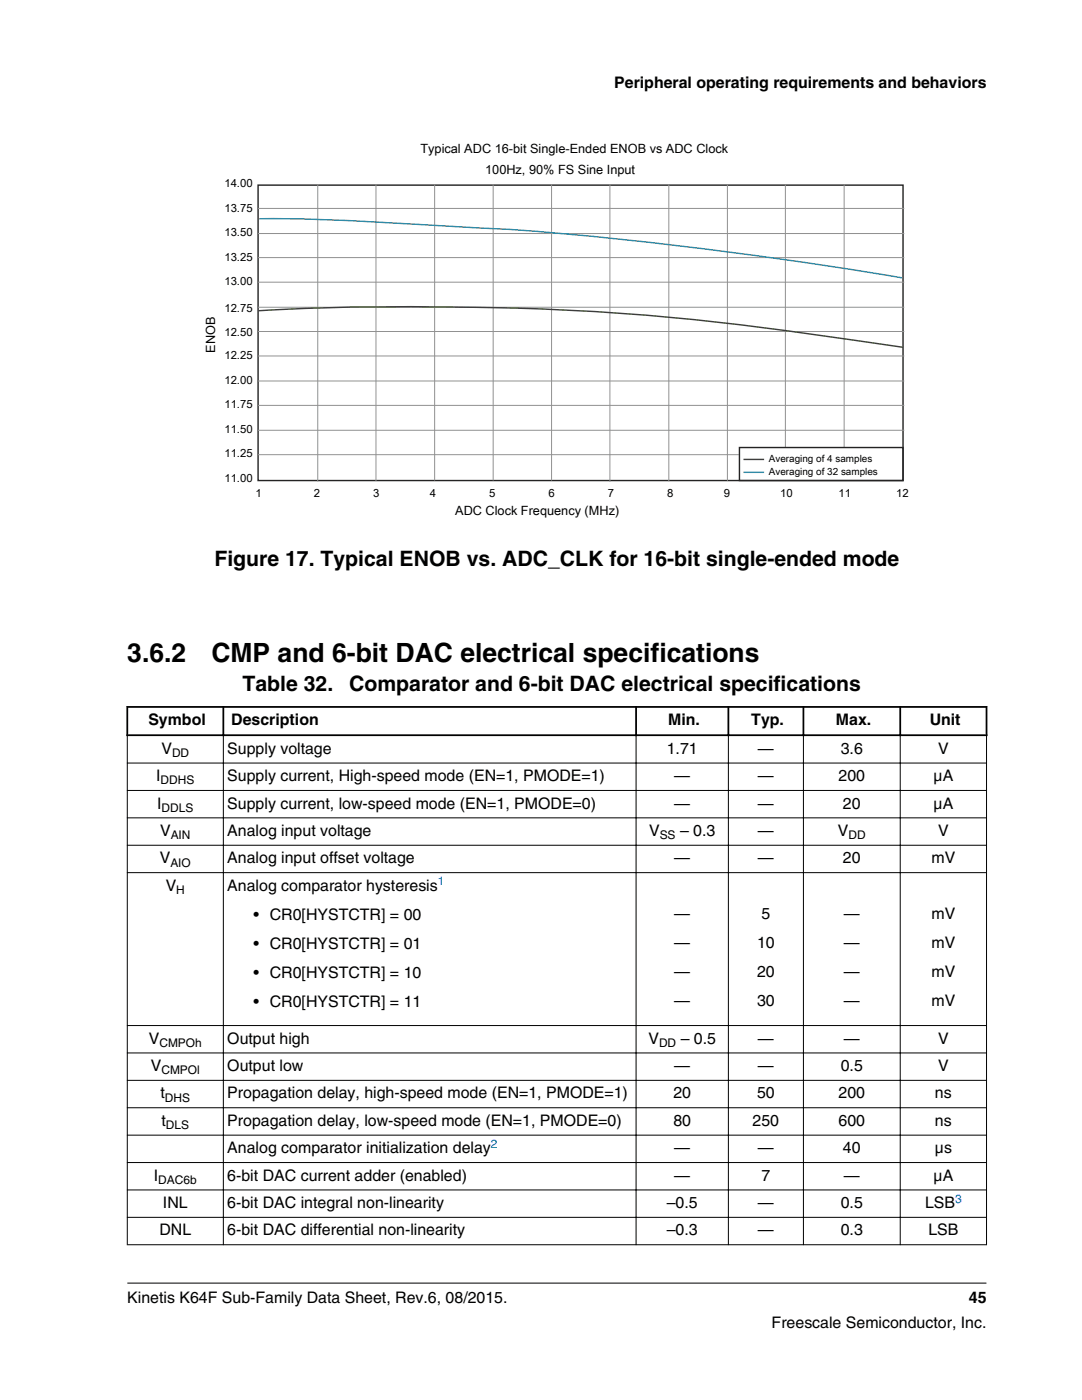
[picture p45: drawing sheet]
<svg xmlns="http://www.w3.org/2000/svg" width="216mm" height="279mm" viewBox="0 0 216 279" stroke-linecap="round" stroke-linejoin="round" font-family="sans-serif">
<defs><g id="words">
<g font-size="5.3">
<text x="25.4" y="132.1">3.6.2</text>
<text x="42.2" y="132.1">CMP and 6-bit DAC electrical specifications</text>
</g>
<g font-size="4.2">
<text x="42.8" y="112.9">Figure 17. Typical ENOB vs. ADC_CLK for 16-bit single-ended mode</text>
<text x="48.4" y="137.8">Table 32.</text>
<text x="69.7" y="137.8">Comparator and 6-bit DAC electrical specifications</text>
</g>
<g font-size="3.2">
<text x="122.6" y="17.5">Peripheral operating requirements and behaviors</text>
<text x="29.6" y="144.8">Symbol</text>
<text x="46.2" y="144.8">Description</text>
<text x="133.3" y="144.8">Min.</text>
<text x="149.9" y="144.8">Typ.</text>
<text x="166.8" y="144.8">Max.</text>
<text x="185.5" y="144.8">Unit</text>
<text x="31.2" y="155.9">I</text>
<text x="32.2" y="150.4">V</text>
<text x="45.4" y="150.4">Supply voltage</text>
<text x="45.4" y="155.9">Supply current, High-speed mode (EN=1, PMODE=1)</text>
<text x="133" y="150.4">1.71</text>
<text x="134.5" y="155.9">—</text>
<text x="151.2" y="150.4">—</text>
<text x="151.2" y="155.9">—</text>
<text x="167.3" y="155.9">200</text>
<text x="167.8" y="150.4">3.6</text>
<text x="186.3" y="155.9">μA</text>
<text x="187.2" y="150.4">V</text>
<text x="31.4" y="161.4">I</text>
<text x="45.4" y="161.4">Supply current, low-speed mode (EN=1, PMODE=0)</text>
<text x="134.5" y="161.4">—</text>
<text x="151.2" y="161.4">—</text>
<text x="168.2" y="161.4">20</text>
<text x="186.3" y="161.4">μA</text>
<text x="31.9" y="166.8">V</text>
<text x="45.4" y="166.8">Analog input voltage</text>
<text x="129.5" y="166.8">V</text>
<text x="135.7" y="166.8">– 0.3</text>
<text x="151.2" y="166.8">—</text>
<text x="167.2" y="166.8">V</text>
<text x="187.2" y="166.8">V</text>
<text x="31.9" y="172.3">V</text>
<text x="45.4" y="172.3">Analog input offset voltage</text>
<text x="134.5" y="172.3">—</text>
<text x="151.2" y="172.3">—</text>
<text x="168.2" y="172.3">20</text>
<text x="185.9" y="172.3">mV</text>
<text x="33.1" y="177.8">V</text>
<text x="45.4" y="177.8">Analog comparator hysteresis</text>
<text x="50.6" y="183.5">• CR0[HYSTCTR] = 00</text>
<text x="134.5" y="183.5">—</text>
<text x="151.9" y="183.5">5</text>
<text x="168.4" y="183.5">—</text>
<text x="185.9" y="183.5">mV</text>
<text x="50.6" y="189.3">• CR0[HYSTCTR] = 01</text>
<text x="134.5" y="189.3">—</text>
<text x="151.1" y="189.3">10</text>
<text x="168.4" y="189.3">—</text>
<text x="185.9" y="189.3">mV</text>
<text x="50.6" y="195.1">• CR0[HYSTCTR] = 10</text>
<text x="134.5" y="195">—</text>
<text x="151.1" y="195">20</text>
<text x="168.4" y="195">—</text>
<text x="185.9" y="195">mV</text>
<text x="50.6" y="200.9">• CR0[HYSTCTR] = 11</text>
<text x="134.5" y="200.8">—</text>
<text x="151.1" y="200.8">30</text>
<text x="168.4" y="200.8">—</text>
<text x="185.9" y="200.8">mV</text>
<text x="29.7" y="208.3">V</text>
<text x="45.4" y="208.3">Output high</text>
<text x="129.4" y="208.3">V</text>
<text x="135.8" y="208.3">– 0.5</text>
<text x="151.2" y="208.3">—</text>
<text x="168.4" y="208.3">—</text>
<text x="187.2" y="208.3">V</text>
<text x="30.1" y="213.7">V</text>
<text x="45.4" y="213.7">Output low</text>
<text x="134.5" y="213.7">—</text>
<text x="151.2" y="213.7">—</text>
<text x="167.8" y="213.7">0.5</text>
<text x="187.2" y="213.7">V</text>
<text x="32" y="219.2">t</text>
<text x="45.4" y="219.2">Propagation delay, high-speed mode (EN=1, PMODE=1)</text>
<text x="134.4" y="219.2">20</text>
<text x="151.1" y="219.2">50</text>
<text x="167.3" y="219.2">200</text>
<text x="186.6" y="219.2">ns</text>
<text x="32.2" y="224.7">t</text>
<text x="45.4" y="224.7">Propagation delay, low-speed mode (EN=1, PMODE=0)</text>
<text x="134.4" y="224.7">80</text>
<text x="150.2" y="224.7">250</text>
<text x="167.3" y="224.7">600</text>
<text x="186.6" y="224.7">ns</text>
<text x="45.4" y="230.2">Analog comparator initialization delay</text>
<text x="134.5" y="230.2">—</text>
<text x="151.2" y="230.2">—</text>
<text x="168.2" y="230.2">40</text>
<text x="186.5" y="230.2">μs</text>
<text x="30.7" y="235.6">I</text>
<text x="45.4" y="235.6">6-bit DAC current adder (enabled)</text>
<text x="134.5" y="235.6">—</text>
<text x="151.9" y="235.6">7</text>
<text x="168.4" y="235.6">—</text>
<text x="186.3" y="235.6">μA</text>
<text x="32.5" y="241.1">INL</text>
<text x="45.4" y="241.1">6-bit DAC integral non-linearity</text>
<text x="133" y="241.1">–0.5</text>
<text x="151.2" y="241.1">—</text>
<text x="167.8" y="241.1">0.5</text>
<text x="184.6" y="241.1">LSB</text>
<text x="31.8" y="246.6">DNL</text>
<text x="45.4" y="246.6">6-bit DAC differential non-linearity</text>
<text x="133" y="246.6">–0.3</text>
<text x="151.2" y="246.6">—</text>
<text x="167.8" y="246.6">0.3</text>
<text x="185.2" y="246.6">LSB</text>
<text x="25.4" y="260">Kinetis K64F Sub-Family Data Sheet, Rev.6, 08/2015.</text>
<text x="193.3" y="260">45</text>
<text x="154" y="265">Freescale Semiconductor, Inc.</text>
</g>
<g font-size="2.5">
<text x="83.9" y="30.4">Typical ADC 16-bit Single-Ended ENOB vs ADC Clock</text>
<text x="96.8" y="34.7">100Hz, 90% FS Sine Input</text>
<text x="42.9" y="70.4" transform="rotate(-90 42.9 70.4)">ENOB</text>
<text x="90.8" y="102.8">ADC Clock Frequency (MHz)</text>
</g>
<g font-size="2.4">
<text x="34.3" y="151.1">DD</text>
<text x="32.1" y="156.5">DDHS</text>
<text x="32.2" y="162">DDLS</text>
<text x="34.1" y="167.5">AIN</text>
<text x="131.6" y="167.5">SS</text>
<text x="169.3" y="167.5">DD</text>
<text x="34" y="172.9">AIO</text>
<text x="35.2" y="178.4">H</text>
<text x="31.8" y="208.9">CMPOh</text>
<text x="131.5" y="208.9">DD</text>
<text x="32.2" y="214.4">CMPOl</text>
<text x="32.9" y="219.8">DHS</text>
<text x="33.1" y="225.3">DLS</text>
<text x="31.6" y="236.3">DAC6b</text>
</g>
<g font-size="2.4" fill="#00f">
<text x="87.4" y="176.7">1</text>
<text x="97.9" y="229.1">2</text>
<text x="190.6" y="240">3</text>
</g>
<g font-size="2.3">
<text x="44.8" y="37.4">14.00</text>
<text x="44.8" y="42.3">13.75</text>
<text x="44.8" y="47.1">13.50</text>
<text x="44.8" y="52.1">13.25</text>
<text x="44.8" y="56.9">13.00</text>
<text x="44.8" y="62.2">12.75</text>
<text x="44.8" y="67">12.50</text>
<text x="44.8" y="71.6">12.25</text>
<text x="44.8" y="76.6">12.00</text>
<text x="44.8" y="81.5">11.75</text>
<text x="44.8" y="86.3">11.50</text>
<text x="44.8" y="91.3">11.25</text>
<text x="44.8" y="96.3">11.00</text>
<text x="51" y="99.1">1</text>
<text x="62.6" y="99.1">2</text>
<text x="74.5" y="99.1">3</text>
<text x="85.7" y="99.1">4</text>
<text x="97.6" y="99.1">5</text>
<text x="109.4" y="99.1">6</text>
<text x="121.3" y="99.1">7</text>
<text x="133.2" y="99.1">8</text>
<text x="144.4" y="99.1">9</text>
<text x="155.7" y="99.1">10</text>
<text x="167.3" y="99.1">11</text>
<text x="178.8" y="99.1">12</text>
</g>
<g font-size="2">
<text x="153.4" y="94.8">Averaging of 32 samples</text>
<text x="153.4" y="92.3">Averaging of 4 samples</text>
</g>
</g></defs>
<path d="M51.5 36.9h128.7v59h-128.7zM147.5 89.3h32.7v6.6h-32.7z" fill="none" stroke="#242323" stroke-width=".28"/>
<g fill="none" stroke="#919191" stroke-width=".2">
<path d="M63.4 36.8v59.3M75 36.8v59.2M86.7 36.8v59.1M98.4 36.8v59.1M110.1 36.8v59.1M121.7 36.8v59.3M133.5 36.8v59.2M145.1 36.8v59.1M156.7 36.8v52.4M168.4 36.8v52.5M51.5 41.6h128.9M51.5 46.6h128.9"/>
<path d="M51.5 51.4h128.9M51.5 56.3h128.9M51.5 61.3h128.9M51.5 66.2h128.9M51.5 76h128.9M51.5 71h128.9M51.5 80.9h128.9M51.5 85.9h128.9M51.5 90.7h95.9"/>
</g>
<path d="M51.6 62a611.4 611.4 0 0 1 85.4 1.6l18.4 2.2 24.8 3.5M148.4 91.7h4.1" fill="none" stroke="#3a660f" stroke-width=".28"/>
<path d="M51.7 43.7a653.3 653.3 0 0 1 43.2 1.8 664.1 664.1 0 0 1 57.5 5.7l15.5 2.3 12.1 2M148.4 94.3h4.1" fill="none" stroke="#2d8aa7" stroke-width=".28"/>
<g fill="#fff">
<path d="M25.4 134.2h171.4v116.1h-171.4z" fill-rule="evenodd"/>
<path d="M25.6 141.3h18.8v5.3h-18.8z" fill-rule="evenodd"/>
<path d="M44.7 141.3h82v5.3h-82z" fill-rule="evenodd"/>
<path d="M127.1 141.3h18.1v5.3h-18.1z" fill-rule="evenodd"/>
<path d="M145.5 141.3h14.6v5.3h-14.6z" fill-rule="evenodd"/>
<path d="M160.5 141.3h19v5.3h-19z" fill-rule="evenodd"/>
<path d="M179.8 141.3h16.9v5.3h-16.9z" fill-rule="evenodd"/>
<path d="M25.5 146.9h19v5.3h-19z" fill-rule="evenodd"/>
<path d="M44.7 146.9h82.1v5.3h-82.1z" fill-rule="evenodd"/>
<path d="M127 146.9h18.3v5.3h-18.3z" fill-rule="evenodd"/>
<path d="M145.4 146.9h14.8v5.3h-14.8z" fill-rule="evenodd"/>
<path d="M160.4 146.9h19.1v5.3h-19.1z" fill-rule="evenodd"/>
<path d="M179.7 146.9h17.1v5.3h-17.1z" fill-rule="evenodd"/>
<path d="M25.5 152.4h19v5.3h-19z" fill-rule="evenodd"/>
<path d="M44.7 152.4h82.1v5.3h-82.1z" fill-rule="evenodd"/>
<path d="M127 152.4h18.3v5.3h-18.3z" fill-rule="evenodd"/>
<path d="M145.4 152.4h14.8v5.3h-14.8z" fill-rule="evenodd"/>
<path d="M160.4 152.4h19.1v5.3h-19.1z" fill-rule="evenodd"/>
<path d="M179.7 152.4h17.1v5.3h-17.1z" fill-rule="evenodd"/>
<path d="M25.5 157.8h19v5.3h-19z" fill-rule="evenodd"/>
<path d="M44.7 157.8h82.1v5.3h-82.1z" fill-rule="evenodd"/>
<path d="M127 157.8h18.3v5.3h-18.3z" fill-rule="evenodd"/>
<path d="M145.4 157.8h14.8v5.3h-14.8z" fill-rule="evenodd"/>
<path d="M160.4 157.8h19.1v5.3h-19.1z" fill-rule="evenodd"/>
<path d="M179.7 157.8h17.1v5.3h-17.1z" fill-rule="evenodd"/>
<path d="M25.5 163.3h19v5.3h-19z" fill-rule="evenodd"/>
<path d="M44.7 163.3h82.1v5.3h-82.1z" fill-rule="evenodd"/>
<path d="M127 163.3h18.3v5.3h-18.3z" fill-rule="evenodd"/>
<path d="M145.4 163.3h14.8v5.3h-14.8z" fill-rule="evenodd"/>
<path d="M160.4 163.3h19.1v5.3h-19.1z" fill-rule="evenodd"/>
<path d="M179.7 163.3h17.1v5.3h-17.1z" fill-rule="evenodd"/>
<path d="M25.5 168.8h19v5.3h-19z" fill-rule="evenodd"/>
<path d="M44.7 168.8h82.1v5.3h-82.1z" fill-rule="evenodd"/>
<path d="M127 168.8h18.3v5.3h-18.3z" fill-rule="evenodd"/>
<path d="M145.4 168.8h14.8v5.3h-14.8z" fill-rule="evenodd"/>
<path d="M160.4 168.8h19.1v5.3h-19.1z" fill-rule="evenodd"/>
<path d="M179.7 168.8h17.1v5.3h-17.1z" fill-rule="evenodd"/>
<path d="M25.5 174.2h19v30.4h-19z" fill-rule="evenodd"/>
<path d="M44.7 174.2h82.1v30.4h-82.1z" fill-rule="evenodd"/>
<path d="M127 174.2h18.3v30.4h-18.3z" fill-rule="evenodd"/>
<path d="M145.4 174.2h14.8v30.4h-14.8z" fill-rule="evenodd"/>
<path d="M160.4 174.2h19.1v30.4h-19.1z" fill-rule="evenodd"/>
<path d="M179.7 174.2h17.1v30.4h-17.1z" fill-rule="evenodd"/>
<path d="M25.5 204.8h19v5.3h-19z" fill-rule="evenodd"/>
<path d="M44.7 204.8h82.1v5.3h-82.1z" fill-rule="evenodd"/>
<path d="M127 204.8h18.3v5.3h-18.3z" fill-rule="evenodd"/>
<path d="M145.4 204.8h14.8v5.3h-14.8z" fill-rule="evenodd"/>
<path d="M160.4 204.8h19.1v5.3h-19.1z" fill-rule="evenodd"/>
<path d="M179.7 204.8h17.1v5.3h-17.1z" fill-rule="evenodd"/>
<path d="M25.5 210.2h19v5.3h-19z" fill-rule="evenodd"/>
<path d="M44.7 210.2h82.1v5.3h-82.1z" fill-rule="evenodd"/>
<path d="M127 210.2h18.3v5.3h-18.3z" fill-rule="evenodd"/>
<path d="M145.4 210.2h14.8v5.3h-14.8z" fill-rule="evenodd"/>
<path d="M160.4 210.2h19.1v5.3h-19.1z" fill-rule="evenodd"/>
<path d="M179.7 210.2h17.1v5.3h-17.1z" fill-rule="evenodd"/>
<path d="M25.5 215.7h19v5.3h-19z" fill-rule="evenodd"/>
<path d="M44.7 215.7h82.1v5.3h-82.1z" fill-rule="evenodd"/>
<path d="M127 215.7h18.3v5.3h-18.3z" fill-rule="evenodd"/>
<path d="M145.4 215.7h14.8v5.3h-14.8z" fill-rule="evenodd"/>
<path d="M160.4 215.7h19.1v5.3h-19.1z" fill-rule="evenodd"/>
<path d="M179.7 215.7h17.1v5.3h-17.1z" fill-rule="evenodd"/>
<path d="M25.5 221.2h19v5.3h-19z" fill-rule="evenodd"/>
<path d="M44.7 221.2h82.1v5.3h-82.1z" fill-rule="evenodd"/>
<path d="M127 221.2h18.3v5.3h-18.3z" fill-rule="evenodd"/>
<path d="M145.4 221.2h14.8v5.3h-14.8z" fill-rule="evenodd"/>
<path d="M160.4 221.2h19.1v5.3h-19.1z" fill-rule="evenodd"/>
<path d="M179.7 221.2h17.1v5.3h-17.1z" fill-rule="evenodd"/>
<path d="M25.5 226.6h19v5.3h-19z" fill-rule="evenodd"/>
<path d="M44.7 226.6h82.1v5.3h-82.1z" fill-rule="evenodd"/>
<path d="M127 226.6h18.3v5.3h-18.3z" fill-rule="evenodd"/>
<path d="M145.4 226.6h14.8v5.3h-14.8z" fill-rule="evenodd"/>
<path d="M160.4 226.6h19.1v5.3h-19.1z" fill-rule="evenodd"/>
<path d="M179.7 226.6h17.1v5.3h-17.1z" fill-rule="evenodd"/>
<path d="M25.5 232.1h19v5.3h-19z" fill-rule="evenodd"/>
<path d="M44.7 232.1h82.1v5.3h-82.1z" fill-rule="evenodd"/>
<path d="M127 232.1h18.3v5.3h-18.3z" fill-rule="evenodd"/>
<path d="M145.4 232.1h14.8v5.3h-14.8z" fill-rule="evenodd"/>
<path d="M160.4 232.1h19.1v5.3h-19.1z" fill-rule="evenodd"/>
<path d="M179.7 232.1h17.1v5.3h-17.1z" fill-rule="evenodd"/>
<path d="M25.5 237.6h19v5.3h-19z" fill-rule="evenodd"/>
<path d="M44.7 237.6h82.1v5.3h-82.1z" fill-rule="evenodd"/>
<path d="M127 237.6h18.3v5.3h-18.3z" fill-rule="evenodd"/>
<path d="M145.4 237.6h14.8v5.3h-14.8z" fill-rule="evenodd"/>
<path d="M160.4 237.6h19.1v5.3h-19.1z" fill-rule="evenodd"/>
<path d="M179.7 237.6h17.1v5.3h-17.1z" fill-rule="evenodd"/>
<path d="M25.5 243h19v5.3h-19z" fill-rule="evenodd"/>
<path d="M44.7 243h82.1v5.3h-82.1z" fill-rule="evenodd"/>
<path d="M127 243h18.3v5.3h-18.3z" fill-rule="evenodd"/>
<path d="M145.4 243h14.8v5.3h-14.8z" fill-rule="evenodd"/>
<path d="M160.4 243h19.1v5.3h-19.1z" fill-rule="evenodd"/>
<path d="M179.7 243h17.1v5.3h-17.1z" fill-rule="evenodd"/>
</g>
<path d="M25.2 141.1h171.8M25.2 146.7h171.8M25.4 140.9v6M44.6 140.9v6M126.9 140.9v6M145.3 140.9v6M160.3 140.9v6M179.6 140.9v6M196.8 140.9v6" fill="none" stroke="#000" stroke-width=".35"/>
<g fill="none" stroke="#000" stroke-width=".2">
<path d="M25.3 152.3h171.6M25.3 157.8h171.6M25.4 146.9v101.6M44.6 146.5v102M126.9 146.5v102M145.3 146.5v102M160.3 146.5v102M179.6 146.5v102M196.8 146.9v101.6M25.3 163.2h171.6M25.3 168.7h171.6M25.3 174.2h171.6"/>
<path d="M25.3 204.7h171.6M25.3 210.1h171.6M25.3 215.6h171.6M25.3 221.1h171.6M25.3 226.5h171.6M25.3 232h171.6M25.3 237.5h171.6M25.3 242.9h171.6M25.3 248.4h171.6M25.4 256.1h171.4"/>
</g>
<use href="#words"/>
</svg>
